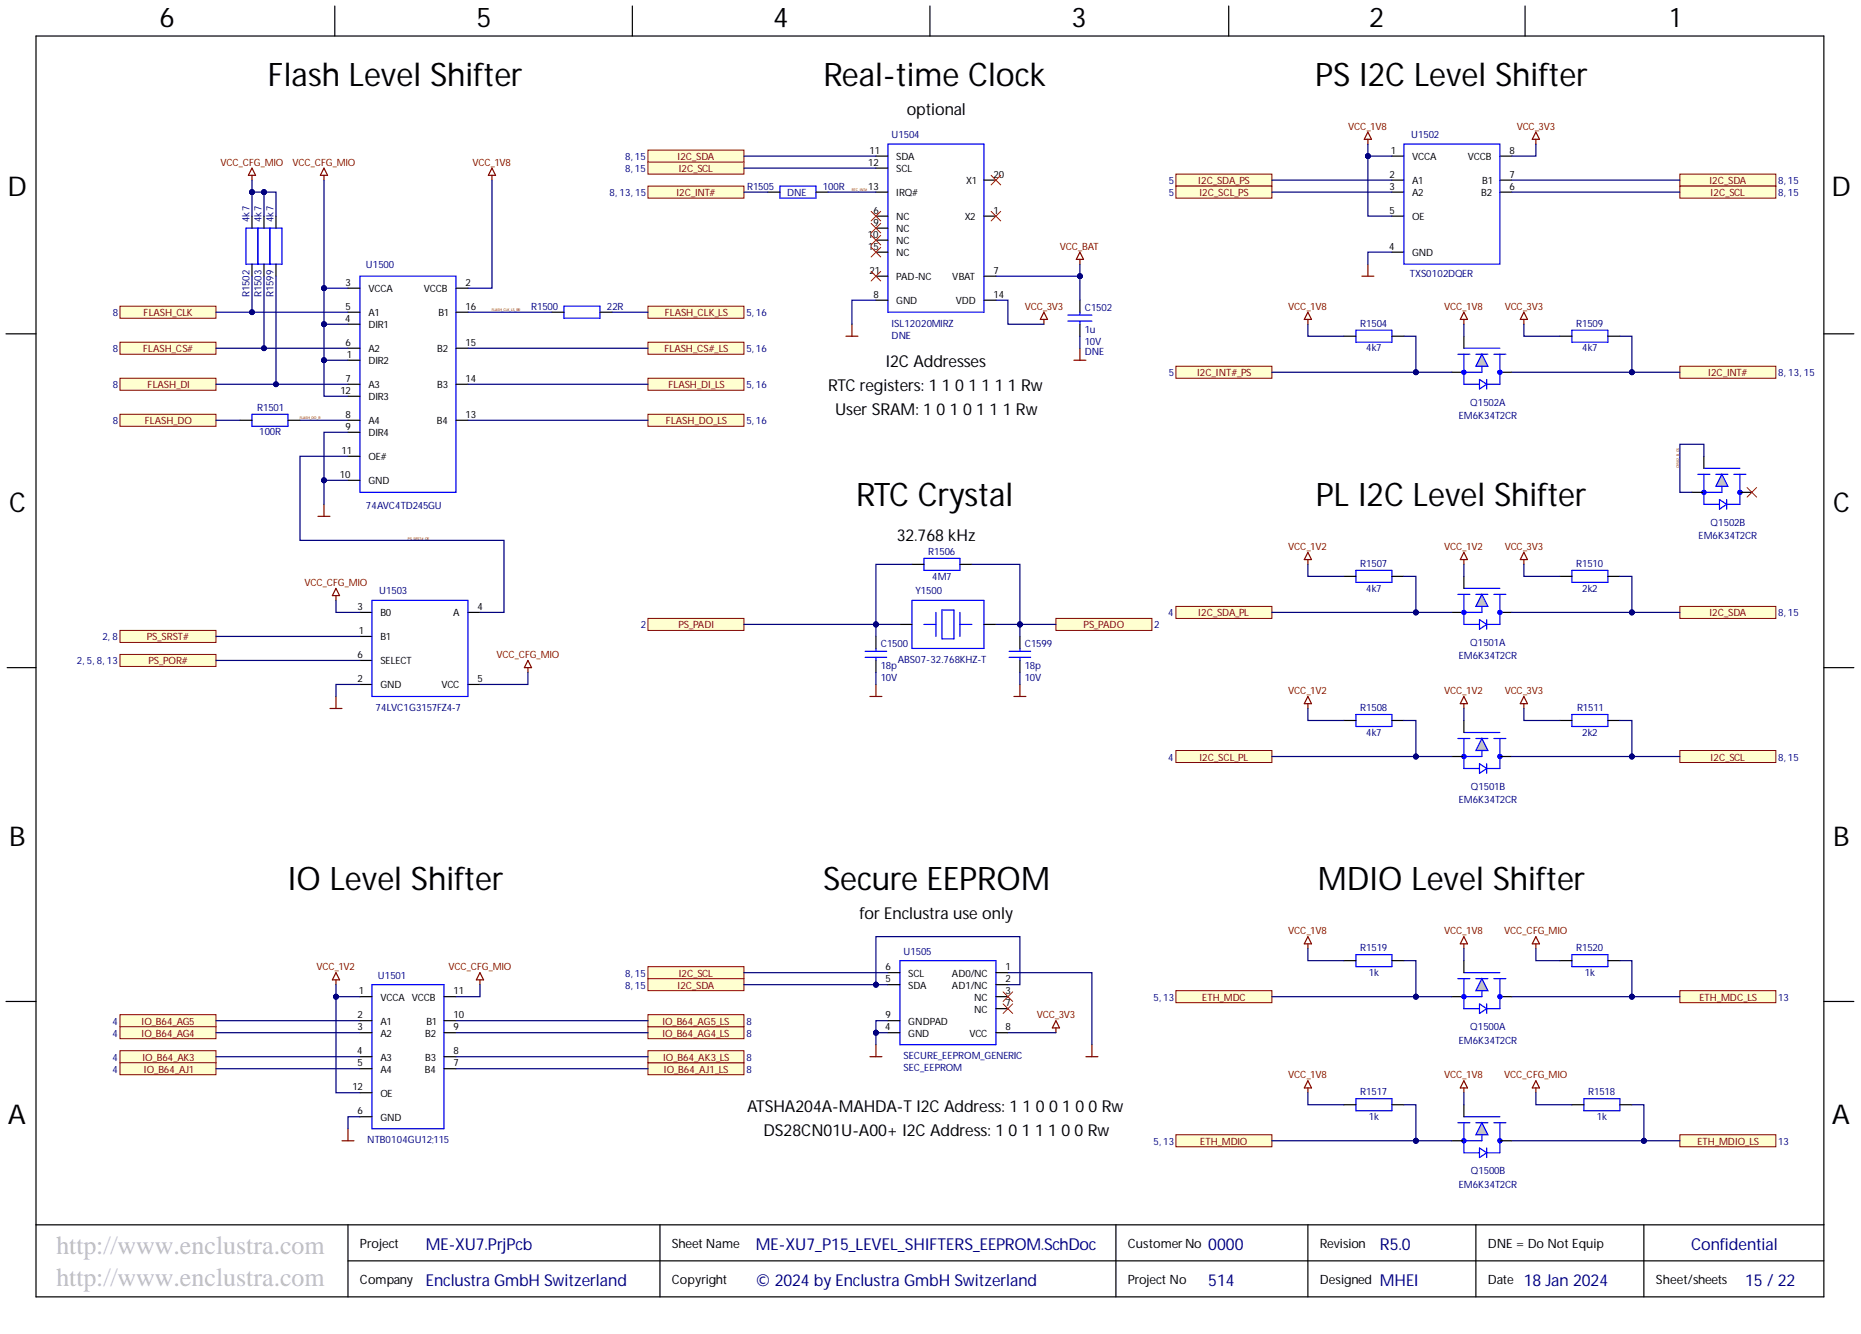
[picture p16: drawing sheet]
<svg xmlns="http://www.w3.org/2000/svg" width="393mm" height="282mm" viewBox="0 0 393 282" stroke-linecap="round" stroke-linejoin="round" font-family="sans-serif">
<defs><g id="words">
<g font-size="6.9">
<text x="56.6" y="18.1">Flash Level Shifter</text>
<text x="174.1" y="18.1">Real-time Clock</text>
<text x="278" y="18.1">PS I2C Level Shifter</text>
<text x="181" y="106.9">RTC Crystal</text>
<text x="278.1" y="106.9">PL I2C Level Shifter</text>
<text x="60.9" y="188.1">IO Level Shifter</text>
<text x="174" y="188.1">Secure EEPROM</text>
<text x="278.6" y="188.1">MDIO Level Shifter</text>
</g>
<g font-size="5.8">
<text x="33.7" y="5.7">6</text>
<text x="100.7" y="5.7">5</text>
<text x="163.4" y="5.7">4</text>
<text x="226.5" y="5.7">3</text>
<text x="289.4" y="5.7">2</text>
<text x="353" y="5.7">1</text>
<text x="1.6" y="41.4">D</text>
<text x="387.1" y="41.4">D</text>
<text x="1.9" y="108.2">C</text>
<text x="387.4" y="108.2">C</text>
<text x="1.9" y="178.7">B</text>
<text x="387.4" y="178.7">B</text>
<text x="1.7" y="237.6">A</text>
<text x="387.2" y="237.6">A</text>
</g>
<g font-size="5.5" fill="#c0c0c0">
<text x="11.9" y="265">http://www.enclustra.com</text>
<text x="11.9" y="271.8">http://www.enclustra.com</text>
</g>
<g font-size="3.5">
<text x="191.6" y="24.3">optional</text>
<text x="187.3" y="77.6">I2C Addresses</text>
<text x="175.1" y="82.6">RTC registers: 1 1 0 1 1 1 1 Rw</text>
<text x="176.5" y="87.7">User SRAM: 1 0 1 0 1 1 1 Rw</text>
<text x="189.5" y="114.3">32.768 kHz</text>
<text x="181.7" y="194.3">for Enclustra use only</text>
<text x="157.9" y="234.9">ATSHA204A-MAHDA-T I2C Address: 1 1 0 0 1 0 0 Rw</text>
<text x="161.4" y="239.9">DS28CN01U-A00+ I2C Address: 1 0 1 1 1 0 0 Rw</text>
</g>
<g font-size="3.5" fill="#000080">
<text x="90" y="264">ME-XU7.PrjPcb</text>
<text x="159.8" y="264">ME-XU7_P15_LEVEL_SHIFTERS_EEPROM.SchDoc</text>
<text x="255.4" y="264">0000</text>
<text x="357.4" y="264">Confidential</text>
<text x="90" y="271.7">Enclustra GmbH Switzerland</text>
<text x="159.8" y="271.7">© 2024 by Enclustra GmbH Switzerland</text>
<text x="255.4" y="271.7">514</text>
<text x="291.7" y="271.7">MHEI</text>
<text x="322.1" y="271.7">18 Jan 2024</text>
<text x="368.8" y="271.7">15 / 22</text>
</g>
<text font-size="3.5" fill="#00007c" x="291.7" y="264">R5.0</text>
<g font-size="2.7">
<text x="76.1" y="263.7">Project</text>
<text x="142" y="263.7">Sheet Name</text>
<text x="238.4" y="263.7">CustomerNo</text>
<text x="279" y="263.7">Revision</text>
<text x="314.5" y="263.7">DNE = Do Not Equip</text>
<text x="76.1" y="271.3">Company</text>
<text x="142" y="271.3">Copyright</text>
<text x="238.4" y="271.3">Project No</text>
<text x="279" y="271.3">Designed</text>
<text x="314.5" y="271.3">Date</text>
<text x="350" y="271.3">Sheet/sheets</text>
</g>
<g font-size="2.1" fill="#000080">
<text x="188.4" y="29.2">U1504</text>
<text x="298.3" y="29.2">U1502</text>
<text x="132.1" y="33.8">8, 15</text>
<text x="128.8" y="41.4">8, 13, 15</text>
<text x="132.1" y="36.4">8, 15</text>
<text x="157.9" y="40.1">R1505</text>
<text x="166.4" y="41.4">DNE</text>
<text x="173.9" y="40.1">100R</text>
<text x="247" y="38.9">5</text>
<text x="247" y="41.4">5</text>
<text x="375.9" y="38.9">8, 15</text>
<text x="375.9" y="41.4">8, 15</text>
<text x="52.8" y="46.9" transform="rotate(-90 52.8 46.9)">4k7</text>
<text x="55.3" y="46.9" transform="rotate(-90 55.3 46.9)">4k7</text>
<text x="57.8" y="46.9" transform="rotate(-90 57.8 46.9)">4k7</text>
<text x="77.4" y="56.6">U1500</text>
<text x="298" y="58.6">TXS0102DQER</text>
<text x="52.8" y="62.8" transform="rotate(-90 52.8 62.8)">R1502</text>
<text x="55.3" y="62.8" transform="rotate(-90 55.3 62.8)">R1503</text>
<text x="57.8" y="62.8" transform="rotate(-90 57.8 62.8)">R1599</text>
<text x="112.3" y="65.5">R1500</text>
<text x="128.2" y="65.5">22R</text>
<text x="229.3" y="65.7">C1502</text>
<text x="23.8" y="66.8">8</text>
<text x="157.7" y="66.8">5, 16</text>
<text x="188.4" y="71.6">DNE</text>
<text x="188.4" y="69">ISL12020MIRZ</text>
<text x="229.3" y="70.3">1u</text>
<text x="287.5" y="69">R1504</text>
<text x="333.2" y="69">R1509</text>
<text x="23.8" y="74.4">8</text>
<text x="157.7" y="74.4">5, 16</text>
<text x="229.3" y="75.1">DNE</text>
<text x="229.3" y="72.8">10V</text>
<text x="288.8" y="74.3">4k7</text>
<text x="334.4" y="74.3">4k7</text>
<text x="23.8" y="82">8</text>
<text x="157.7" y="82">5, 16</text>
<text x="247" y="79.5">5</text>
<text x="375.9" y="79.5">8, 13, 15</text>
<text x="23.8" y="89.6">8</text>
<text x="54.4" y="86.8">R1501</text>
<text x="157.7" y="89.6">5, 16</text>
<text x="308.3" y="88.6">EM6K34T2CR</text>
<text x="310.8" y="85.8">Q1502A</text>
<text x="54.8" y="92">100R</text>
<text x="77.4" y="107.6">74AVC4TD245GU</text>
<text x="359" y="113.9">EM6K34T2CR</text>
<text x="361.6" y="111.1">Q1502B</text>
<text x="196.2" y="117.2">R1506</text>
<text x="287.5" y="119.8">R1507</text>
<text x="333.2" y="119.8">R1510</text>
<text x="80.1" y="125.6">U1503</text>
<text x="193.5" y="125.6">Y1500</text>
<text x="197.1" y="122.5">4M7</text>
<text x="288.8" y="125">4k7</text>
<text x="334.4" y="125">2k2</text>
<text x="246.9" y="130.2">4</text>
<text x="375.9" y="130.2">8, 15</text>
<text x="21.6" y="135.3">2, 8</text>
<text x="135.4" y="132.8">2</text>
<text x="186.2" y="136.8">C1500</text>
<text x="216.6" y="136.8">C1599</text>
<text x="244" y="132.8">2</text>
<text x="310.8" y="136.5">Q1501A</text>
<text x="16.2" y="140.4">2, 5, 8, 13</text>
<text x="186.2" y="143.9">10V</text>
<text x="186.2" y="141.3">18p</text>
<text x="189.8" y="140.1">ABS07-32.768KHZ-T</text>
<text x="216.6" y="143.9">10V</text>
<text x="216.6" y="141.3">18p</text>
<text x="308.3" y="139.3">EM6K34T2CR</text>
<text x="79.4" y="150.2">74LVC1G3157FZ4-7</text>
<text x="287.5" y="150.2">R1508</text>
<text x="288.8" y="155.4">4k7</text>
<text x="333.3" y="150.2">R1511</text>
<text x="334.4" y="155.4">2k2</text>
<text x="246.9" y="160.7">4</text>
<text x="375.9" y="160.7">8, 15</text>
<text x="310.8" y="167">Q1501B</text>
<text x="308.3" y="169.7">EM6K34T2CR</text>
<text x="191" y="201.7">U1505</text>
<text x="287.5" y="201">R1519</text>
<text x="333.2" y="201">R1520</text>
<text x="79.9" y="206.8">U1501</text>
<text x="132.1" y="206.4">8, 15</text>
<text x="132.1" y="208.9">8, 15</text>
<text x="289.3" y="206.2">1k</text>
<text x="334.9" y="206.2">1k</text>
<text x="243.8" y="211.4">5, 13</text>
<text x="375.9" y="211.4">13</text>
<text x="23.8" y="216.5">4</text>
<text x="23.8" y="219.1">4</text>
<text x="157.7" y="219.1">8</text>
<text x="157.7" y="216.5">8</text>
<text x="308.3" y="220.5">EM6K34T2CR</text>
<text x="310.8" y="217.7">Q1500A</text>
<text x="23.8" y="224.1">4</text>
<text x="23.8" y="226.7">4</text>
<text x="157.7" y="226.7">8</text>
<text x="157.7" y="224.1">8</text>
<text x="191" y="226.3">SEC_EEPROM</text>
<text x="191" y="223.8">SECURE_EEPROM_GENERIC</text>
<text x="287.5" y="231.4">R1517</text>
<text x="335.7" y="231.4">R1518</text>
<text x="289.3" y="236.6">1k</text>
<text x="337.5" y="236.6">1k</text>
<text x="77.6" y="241.5">NTB0104GU12;115</text>
<text x="243.8" y="241.9">5, 13</text>
<text x="375.9" y="241.9">13</text>
<text x="308.3" y="250.9">EM6K34T2CR</text>
<text x="310.8" y="248.1">Q1500B</text>
</g>
<g font-size="2.1" fill="#800000">
<text x="285" y="27.4">VCC_1V8</text>
<text x="320.6" y="27.4">VCC_3V3</text>
<text x="46.6" y="35">VCC_CFG_MIO</text>
<text x="61.8" y="35">VCC_CFG_MIO</text>
<text x="99.8" y="35">VCC_1V8</text>
<text x="143.2" y="33.8">I2C_SDA</text>
<text x="143" y="41.4">I2C_INT#</text>
<text x="143.5" y="36.4">I2C_SCL</text>
<text x="253.3" y="38.9">I2C_SDA_PS</text>
<text x="253.5" y="41.4">I2C_SCL_PS</text>
<text x="361.3" y="38.9">I2C_SDA</text>
<text x="361.6" y="41.4">I2C_SCL</text>
<text x="224" y="52.8">VCC_BAT</text>
<text x="216.6" y="65.5">VCC_3V3</text>
<text x="272.3" y="65.5">VCC_1V8</text>
<text x="305.3" y="65.5">VCC_1V8</text>
<text x="318" y="65.5">VCC_3V3</text>
<text x="30.3" y="66.8">FLASH_CLK</text>
<text x="140.5" y="66.8">FLASH_CLK_LS</text>
<text x="30.3" y="74.4">FLASH_CS#</text>
<text x="140.4" y="74.4">FLASH_CS#_LS</text>
<text x="31.2" y="82">FLASH_DI</text>
<text x="141.3" y="82">FLASH_DI_LS</text>
<text x="253" y="79.5">I2C_INT#_PS</text>
<text x="361.1" y="79.5">I2C_INT#</text>
<text x="30.6" y="89.6">FLASH_DO</text>
<text x="140.8" y="89.6">FLASH_DO_LS</text>
<text x="272.3" y="116.2">VCC_1V2</text>
<text x="305.3" y="116.2">VCC_1V2</text>
<text x="318" y="116.2">VCC_3V3</text>
<text x="64.3" y="123.8">VCC_CFG_MIO</text>
<text x="253.3" y="130.2">I2C_SDA_PL</text>
<text x="361.3" y="130.2">I2C_SDA</text>
<text x="31" y="135.3">PS_SRST#</text>
<text x="143.4" y="132.8">PS_PADI</text>
<text x="229" y="132.8">PS_PADO</text>
<text x="31.4" y="140.4">PS_POR#</text>
<text x="104.9" y="139">VCC_CFG_MIO</text>
<text x="272.3" y="146.7">VCC_1V2</text>
<text x="305.3" y="146.7">VCC_1V2</text>
<text x="318" y="146.7">VCC_3V3</text>
<text x="253.5" y="160.7">I2C_SCL_PL</text>
<text x="361.6" y="160.7">I2C_SCL</text>
<text x="272.3" y="197.4">VCC_1V8</text>
<text x="305.3" y="197.4">VCC_1V8</text>
<text x="317.9" y="197.4">VCC_CFG_MIO</text>
<text x="66.9" y="205">VCC_1V2</text>
<text x="94.8" y="205">VCC_CFG_MIO</text>
<text x="143.2" y="208.9">I2C_SDA</text>
<text x="143.5" y="206.4">I2C_SCL</text>
<text x="219.1" y="215.2">VCC_3V3</text>
<text x="254.1" y="211.4">ETH_MDC</text>
<text x="359.2" y="211.4">ETH_MDC_LS</text>
<text x="29.9" y="216.5">IO_B64_AG5</text>
<text x="29.9" y="219.1">IO_B64_AG4</text>
<text x="140" y="219.1">IO_B64_AG4_LS</text>
<text x="140" y="216.5">IO_B64_AG5_LS</text>
<text x="30.1" y="224.1">IO_B64_AK3</text>
<text x="30.4" y="226.7">IO_B64_AJ1</text>
<text x="140.2" y="224.1">IO_B64_AK3_LS</text>
<text x="140.3" y="226.7">IO_B64_AJ1_LS</text>
<text x="272.3" y="227.8">VCC_1V8</text>
<text x="305.3" y="227.8">VCC_1V8</text>
<text x="317.9" y="227.8">VCC_CFG_MIO</text>
<text x="253.7" y="241.9">ETH_MDIO</text>
<text x="358.8" y="241.9">ETH_MDIO_LS</text>
</g>
<g font-size="2.1">
<text x="183.5" y="35">12</text>
<text x="183.8" y="32.5">11</text>
<text x="189.5" y="33.8">SDA</text>
<text x="293.9" y="32.5">1</text>
<text x="298.5" y="33.8">VCCA</text>
<text x="310.3" y="33.8">VCCB</text>
<text x="319" y="32.5">8</text>
<text x="183.5" y="40.1">13</text>
<text x="189.5" y="36.4">SCL</text>
<text x="189.5" y="41.4">IRQ#</text>
<text x="204.2" y="38.9">X1</text>
<text x="210" y="37.6">20</text>
<text x="293.7" y="37.6">2</text>
<text x="293.7" y="40.1">3</text>
<text x="298.5" y="38.9">A1</text>
<text x="298.5" y="41.4">A2</text>
<text x="313" y="41.4">B2</text>
<text x="313.3" y="38.9">B1</text>
<text x="319" y="37.6">7</text>
<text x="319" y="40.1">6</text>
<text x="184.6" y="45.2">6</text>
<text x="184.6" y="47.7">9</text>
<text x="189.5" y="46.5">NC</text>
<text x="203.9" y="46.5">X2</text>
<text x="210" y="45.2">1</text>
<text x="293.7" y="45.2">5</text>
<text x="298.5" y="46.5">OE</text>
<text x="183.4" y="50.2">10</text>
<text x="183.5" y="52.8">15</text>
<text x="189.5" y="49.1">NC</text>
<text x="189.5" y="51.6">NC</text>
<text x="293.6" y="52.8">4</text>
<text x="183.8" y="57.8">21</text>
<text x="189.5" y="54.1">NC</text>
<text x="189.5" y="59.2">PAD-NC</text>
<text x="201.3" y="59.2">VBAT</text>
<text x="210" y="57.8">7</text>
<text x="298.5" y="54.1">GND</text>
<text x="73" y="60.4">3</text>
<text x="73" y="65.5">5</text>
<text x="77.9" y="61.7">VCCA</text>
<text x="89.6" y="61.7">VCCB</text>
<text x="98.4" y="65.5">16</text>
<text x="98.4" y="60.4">2</text>
<text x="184.6" y="62.9">8</text>
<text x="189.5" y="64.3">GND</text>
<text x="202" y="64.3">VDD</text>
<text x="210" y="62.9">14</text>
<text x="73" y="68">4</text>
<text x="77.9" y="69.4">DIR1</text>
<text x="77.9" y="66.8">A1</text>
<text x="92.7" y="66.8">B1</text>
<text x="73" y="73.1">6</text>
<text x="73.3" y="75.6">1</text>
<text x="77.9" y="77">DIR2</text>
<text x="77.9" y="74.4">A2</text>
<text x="92.4" y="74.4">B2</text>
<text x="98.4" y="73.1">15</text>
<text x="71.9" y="83.2">12</text>
<text x="73" y="80.7">7</text>
<text x="77.9" y="82">A3</text>
<text x="92.4" y="82">B3</text>
<text x="98.4" y="80.7">14</text>
<text x="73" y="88.3">8</text>
<text x="77.9" y="84.6">DIR3</text>
<text x="77.9" y="89.6">A4</text>
<text x="92.3" y="89.6">B4</text>
<text x="98.4" y="88.3">13</text>
<text x="72.2" y="95.9">11</text>
<text x="73" y="90.8">9</text>
<text x="77.9" y="92.2">DIR4</text>
<text x="71.9" y="101">10</text>
<text x="77.9" y="97.3">OE#</text>
<text x="77.9" y="102.3">GND</text>
<text x="75.6" y="128.9">3</text>
<text x="80.4" y="130.2">B0</text>
<text x="95.8" y="130.2">A</text>
<text x="100.9" y="128.9">4</text>
<text x="75.8" y="134">1</text>
<text x="80.4" y="135.3">B1</text>
<text x="75.6" y="139">6</text>
<text x="80.4" y="140.4">SELECT</text>
<text x="75.6" y="144.1">2</text>
<text x="80.4" y="145.5">GND</text>
<text x="93.3" y="145.5">VCC</text>
<text x="100.9" y="144.1">5</text>
<text x="187.2" y="205">6</text>
<text x="187.2" y="207.5">5</text>
<text x="192" y="206.4">SCL</text>
<text x="192" y="208.9">SDA</text>
<text x="201.2" y="206.4">AD0/NC</text>
<text x="201.2" y="208.9">AD1/NC</text>
<text x="212.5" y="205">1</text>
<text x="212.5" y="207.5">2</text>
<text x="75.6" y="215.2">2</text>
<text x="75.8" y="210.1">1</text>
<text x="80.4" y="211.4">VCCA</text>
<text x="87.1" y="211.4">VCCB</text>
<text x="95.9" y="215.2">10</text>
<text x="95.9" y="210.1">11</text>
<text x="187.2" y="215.2">9</text>
<text x="205.9" y="211.4">NC</text>
<text x="205.9" y="214">NC</text>
<text x="212.5" y="210.1">3</text>
<text x="212.5" y="212.6">7</text>
<text x="75.6" y="217.7">3</text>
<text x="80.4" y="216.5">A1</text>
<text x="80.4" y="219.1">A2</text>
<text x="89.9" y="219.1">B2</text>
<text x="90.1" y="216.5">B1</text>
<text x="95.9" y="217.7">9</text>
<text x="187.1" y="217.7">4</text>
<text x="192" y="219.1">GND</text>
<text x="192" y="216.5">GNDPAD</text>
<text x="204.9" y="219.1">VCC</text>
<text x="212.5" y="217.7">8</text>
<text x="75.5" y="222.8">4</text>
<text x="75.6" y="225.3">5</text>
<text x="80.4" y="224.1">A3</text>
<text x="80.4" y="226.7">A4</text>
<text x="89.8" y="226.7">B4</text>
<text x="89.9" y="224.1">B3</text>
<text x="95.9" y="222.8">8</text>
<text x="95.9" y="225.3">7</text>
<text x="74.5" y="230.4">12</text>
<text x="80.4" y="231.7">OE</text>
<text x="75.6" y="235.5">6</text>
<text x="80.4" y="236.8">GND</text>
</g>
<g font-size=".8" fill="#800000">
<text x="180.1" y="40.4">RTC_INT#</text>
<text x="104" y="65.8">FLASH_CLK_LS_RR</text>
<text x="63.4" y="88.6">FLASH_DO_R</text>
<text x="354.9" y="99" transform="rotate(-90 354.9 99)">Q1502_B_GS</text>
<text x="86.2" y="114">PS_SRST#_OE</text>
</g>
</g></defs>
<g fill="none" stroke="#000" stroke-width=".25">
<path d="M7.6 7.6h377.9v266.4h-377.9zM70.8 1.3v6.3M133.7 1.3v6.3M196.6 1.3v6.3M259.7 1.3v6.3M322.3 1.3v6.3M185.1 33h2.6M185.1 35.5h2.6M208 38.1h2.5M53.3 45.7v2.5M53.3 55.8v2.6M55.8 45.7v2.5"/>
<path d="M55.8 55.8v2.6M58.3 45.7v2.5M58.3 55.8v2.6M162.3 40.6h2.6M172.5 40.6h2.5M185.1 40.6h2.6M185.1 45.7h2.6M185.1 48.2h2.6M185.1 50.7h2.6M185.1 53.3h2.6M185.1 58.4h2.6M208 45.7h2.5"/>
<path d="M208 58.4h2.5M1.3 70.5h6.3M73.5 66h2.6M73.5 68.5h2.6M73.5 76.1h2.6M73.5 73.6h2.6M73.5 60.9h2.6M96.4 66h2.5M96.4 73.6h2.5M96.4 60.9h2.5M116.7 66h2.5M126.8 66h2.5"/>
<path d="M185.1 63.4h2.6M208 63.4h2.5M228.3 63.4v2.6M228.3 68.5v2.5M385.5 70.5h6.3M50.7 88.8h2.6M60.9 88.8h2.5M73.5 88.8h2.6M73.5 96.4h2.6M73.5 83.7h2.6M73.5 81.2h2.6M73.5 91.3h2.6"/>
<path d="M96.4 88.8h2.5M96.4 81.2h2.5M73.5 101.5h2.6M192.7 119.3h2.6M202.9 119.3h2.5M185.1 134.5v2.5M185.1 139.5v2.6M190.2 131.9h2.5M208 131.9h2.5M215.6 134.5v2.5M215.6 139.5v2.6M284 121.8h2.6"/>
<path d="M294.2 121.8h2.5M1.5 141.1h6.1M284 152.2h2.6M294.2 152.2h2.5M385.5 141.1h6.3M1.3 211.6h6.3M76.1 215.7h2.5M76.1 218.2h2.5M76.1 210.6h2.5M93.8 215.7h2.6M93.8 218.2h2.6M93.8 210.6h2.6"/>
<path d="M187.7 215.7h2.5M187.7 218.2h2.5M187.7 205.5h2.5M187.7 208.1h2.5M210.5 218.2h2.5M210.5 210.6h2.5M210.5 205.5h2.5M210.5 208.1h2.5M210.5 213.1h2.5M284 203h2.6M294.2 203h2.5M306.9 210.6h2.5"/>
<path d="M317 210.6h2.6M329.7 203h2.5M339.8 203h2.6M385.5 211.6h6.3M76.1 223.3h2.5M76.1 225.8h2.5M76.1 230.9h2.5M76.1 236h2.5M93.8 223.3h2.6M93.8 225.8h2.6M284 233.4h2.6M294.2 233.4h2.5"/>
<path d="M332.2 233.4h2.6M342.4 233.4h2.5M7.6 258.8h377.9M73.5 258.8v15.2M139.5 258.8v15.2M235.9 258.8v15.2M276.4 258.8v15.2M311.9 258.8v15.2M347.5 258.8v15.2M73.5 266.4h312"/>
</g>
<g fill="none" stroke="#00f" stroke-width=".25">
<path d="M164.9 39.3h7.6v2.6h-7.6zM187.7 30.4h20.3v35.6h-20.3zM52 48.2h7.6v7.6h-7.6zM54.5 48.2v7.6M57.1 48.2v7.6M76.1 58.4h20.3v45.6h-20.3zM119.2 64.7h7.6v2.5h-7.6zM225.7 66.6h5.1M225.7 67.9h5.1M228.3 66v.6M228.3 67.9v.6M53.3 87.5h7.6v2.6h-7.6z"/>
<path d="M195.3 118h7.6v2.5h-7.6zM182.9 137.6h4.5M182.9 138.9h4.5M185.1 137v.6M185.1 138.9v.6M192.7 126.9h15.3v10.1h-15.3zM195.3 131.9h2.5M197.8 129.4v5.1M199.1 128.9h2.5v6.1h-2.5zM202.9 129.4v5.1M202.9 131.9h2.5M213.3 137.6h4.6"/>
<path d="M213.3 138.9h4.6M215.6 137v.6M215.6 138.9v.6M286.6 120.5h7.6v2.6h-7.6zM286.6 151h7.6v2.5h-7.6zM78.6 208.1h15.2v30.4h-15.2zM190.2 203h20.3v17.7h-20.3zM286.6 201.7h7.6v2.5h-7.6zM308.1 206.8h2.6M311.9 206.8h2.6M315.8 206.8h2.5M332.2 201.7h7.6v2.5h-7.6z"/>
<path d="M286.6 232.2h7.6v2.5h-7.6zM334.8 232.2h7.6v2.5h-7.6z"/>
</g>
<path d="M313.2 206.8l1.3 2.5h-2.6z" fill="#c0c0c0"/>
<path d="M309.4 205.5h7.6M309.4 206.8v6.3h3.3M312.7 212.1l1.5 1-1.5 1zM313.2 206.8l1.3 2.5h-2.6zM313.2 209.3v1.3h-3.8M314.2 212.1v2M317 206.8v6.3h-2.8M308.1 237.2h2.6M311.9 237.2h2.6M315.8 237.2h2.5" fill="none" stroke="#00f" stroke-width=".25"/>
<g fill="none" stroke="#00f" stroke-width=".76">
<circle cx="309.4" cy="210.6" r=".15"/>
<circle cx="317" cy="210.6" r=".15"/>
</g>
<path d="M309.4 203v2.5" fill="none" stroke="#000" stroke-width=".25"/>
<path d="M313.2 237.2l1.3 2.6h-2.6z" fill="#c0c0c0"/>
<path d="M296.7 30.4h20.3v25.4h-20.3zM308.1 74.8h2.6M311.9 74.8h2.6M315.8 74.8h2.5M78.6 126.9h20.3v20.3h-20.3zM309.4 236h7.6M309.4 237.2v6.4h3.3M313.2 237.2l1.3 2.6h-2.6zM313.2 239.8v1.2h-3.8M317 237.2v6.4h-2.8M312.7 242.6l1.5 1-1.5 1zM314.2 242.6v2" fill="none" stroke="#00f" stroke-width=".25"/>
<g fill="none" stroke="#00f" stroke-width=".76">
<circle cx="309.4" cy="241" r=".15"/>
<circle cx="317" cy="241" r=".15"/>
</g>
<g fill="none" stroke="#000" stroke-width=".25">
<path d="M294.2 38.1h2.5M294.2 33h2.5M317 38.1h2.6M317 33h2.6M294.2 40.6h2.5M294.2 45.7h2.5M294.2 53.3h2.5M317 40.6h2.6M306.9 78.7h2.5M317 78.7h2.6M76.1 134.5h2.5M76.1 129.4h2.5"/>
<path d="M76.1 139.5h2.5M98.9 129.4h2.5M76.1 144.6h2.5M98.9 144.6h2.5M309.4 233.4v2.6M306.9 241h2.5M317 241h2.6"/>
</g>
<path d="M313.2 74.8l1.3 2.6h-2.6z" fill="#c0c0c0"/>
<path d="M309.4 73.6h7.6M309.4 74.8v6.4h3.3M313.2 74.8l1.3 2.6h-2.6zM313.2 77.4v1.3h-3.8M317 74.8v6.4h-2.8M312.7 80.2l1.5 1-1.5 1zM314.2 80.2v2M308.1 125.6h2.6M311.9 125.6h2.6M315.8 125.6h2.5" fill="none" stroke="#00f" stroke-width=".25"/>
<g fill="none" stroke="#00f" stroke-width=".76">
<circle cx="309.4" cy="78.7" r=".15"/>
<circle cx="317" cy="78.7" r=".15"/>
</g>
<path d="M309.4 71v2.6M306.9 129.4h2.5M317 129.4h2.6" fill="none" stroke="#000" stroke-width=".25"/>
<path d="M313.2 125.6l1.3 2.5h-2.6z" fill="#c0c0c0"/>
<path d="M309.4 124.3h7.6M309.4 125.6v6.3h3.3M312.7 130.9l1.5 1-1.5 1.1zM313.2 125.6l1.3 2.5h-2.6zM313.2 128.1v1.3h-3.8M314.2 130.9v2.1M317 125.6v6.3h-2.8M308.1 156h2.6M311.9 156h2.6M315.8 156h2.5" fill="none" stroke="#00f" stroke-width=".25"/>
<g fill="none" stroke="#00f" stroke-width=".76">
<circle cx="309.4" cy="129.4" r=".15"/>
<circle cx="317" cy="129.4" r=".15"/>
</g>
<path d="M309.4 121.8v2.5" fill="none" stroke="#000" stroke-width=".25"/>
<path d="M313.2 156l1.3 2.6h-2.6z" fill="#c0c0c0"/>
<g fill="none" stroke="#00f" stroke-width=".25">
<path d="M286.6 69.8h7.6v2.5h-7.6zM332.2 69.8h7.6v2.5h-7.6zM358.9 100.2h2.5M362.7 100.2h2.5M366.5 100.2h2.5M332.2 120.5h7.6v2.6h-7.6zM309.4 154.8h7.6M309.4 156v6.4h3.3M313.2 156l1.3 2.6h-2.6zM313.2 158.6v1.2h-3.8M317 156v6.4h-2.8M332.2 151h7.6v2.5h-7.6z"/>
<path d="M312.7 161.4l1.5 1-1.5 1zM314.2 161.4v2"/>
</g>
<g fill="none" stroke="#00f" stroke-width=".76">
<circle cx="309.4" cy="159.9" r=".15"/>
<circle cx="317" cy="159.9" r=".15"/>
</g>
<path d="M284 71h2.6M294.2 71h2.5M329.7 71h2.5M339.8 71h2.6M329.7 121.8h2.5M339.8 121.8h2.6M306.9 159.8h2.5M309.4 152.2v2.6M317 159.8h2.6M329.7 152.2h2.5M339.8 152.2h2.6" fill="none" stroke="#000" stroke-width=".25"/>
<path d="M363.9 100.2l1.3 2.6h-2.5z" fill="#c0c0c0"/>
<path d="M360.1 99h7.6M360.1 100.2v6.4h3.3M363.4 105.5l1.6 1.1-1.6 1zM363.9 100.2l1.3 2.6h-2.5zM363.9 102.8v1.2h-3.8M365 105.5v2.1M367.7 100.2v6.4h-2.7" fill="none" stroke="#00f" stroke-width=".25"/>
<path d="M360 103.9h.3v.2h-.3zM367.6 103.9h.3v.2h-.3z" fill="none" stroke="#00f" stroke-width=".76"/>
<path d="M360.1 96.4v2.6M357.6 104h2.5M367.7 104h2.6" fill="none" stroke="#000" stroke-width=".25"/>
<path d="M220.6 66l.8 1.5h-1.5zM220.6 67.5v1" fill="none" stroke="#800000" stroke-width=".25"/>
<path d="M137 34.3h20.2v2.5h-20.2z" fill-rule="evenodd" fill="#ffffd0"/>
<path d="M137 34.3h20.2v2.5h-20.2z" fill="none" stroke="#800000" stroke-width=".21"/>
<path d="M137 31.7h20.2v2.6h-20.2z" fill-rule="evenodd" fill="#ffffd0"/>
<path d="M137 31.7h20.2v2.6h-20.2z" fill="none" stroke="#800000" stroke-width=".21"/>
<path d="M228.3 54.8v1M228.3 53.3l.7 1.5h-1.5zM178.8 71h2.5M180.1 68.5v2.5M227 76.1h2.5M228.3 73.6v2.5" fill="none" stroke="#800000" stroke-width=".25"/>
<path d="M137 39.3h20.2v2.6h-20.2z" fill-rule="evenodd" fill="#ffffd0"/>
<path d="M137 39.3h20.2v2.6h-20.2z" fill="none" stroke="#800000" stroke-width=".21"/>
<path d="M71 205.5l.8 1.5h-1.5zM71 207v1.1M101.4 205.5l.8 1.5h-1.5zM101.4 207v1.1" fill="none" stroke="#800000" stroke-width=".25"/>
<path d="M137 216.9h20.2v2.6h-20.2z" fill-rule="evenodd" fill="#ffffd0"/>
<path d="M137 216.9h20.2v2.6h-20.2z" fill="none" stroke="#800000" stroke-width=".21"/>
<path d="M137 214.4h20.2v2.5h-20.2z" fill-rule="evenodd" fill="#ffffd0"/>
<path d="M137 214.4h20.2v2.5h-20.2z" fill="none" stroke="#800000" stroke-width=".21"/>
<path d="M25.4 214.4h20.3v2.5h-20.3z" fill-rule="evenodd" fill="#ffffd0"/>
<path d="M25.4 214.4h20.3v2.5h-20.3z" fill="none" stroke="#800000" stroke-width=".21"/>
<path d="M25.4 216.9h20.3v2.6h-20.3z" fill-rule="evenodd" fill="#ffffd0"/>
<path d="M25.4 216.9h20.3v2.6h-20.3z" fill="none" stroke="#800000" stroke-width=".21"/>
<path d="M137 224.5h20.2v2.6h-20.2z" fill-rule="evenodd" fill="#ffffd0"/>
<path d="M137 224.5h20.2v2.6h-20.2z" fill="none" stroke="#800000" stroke-width=".21"/>
<path d="M137 222h20.2v2.5h-20.2z" fill-rule="evenodd" fill="#ffffd0"/>
<path d="M137 222h20.2v2.5h-20.2z" fill="none" stroke="#800000" stroke-width=".21"/>
<path d="M25.4 222h20.3v2.5h-20.3z" fill-rule="evenodd" fill="#ffffd0"/>
<path d="M25.4 222h20.3v2.5h-20.3z" fill="none" stroke="#800000" stroke-width=".21"/>
<path d="M25.4 224.5h20.3v2.6h-20.3z" fill-rule="evenodd" fill="#ffffd0"/>
<path d="M25.4 224.5h20.3v2.6h-20.3z" fill="none" stroke="#800000" stroke-width=".21"/>
<path d="M53.3 35.5l.7 1.5h-1.5zM53.3 37v1.1M73.5 238.5v2.5M72.3 241h2.5" fill="none" stroke="#800000" stroke-width=".25"/>
<path d="M137 130.7h20.2v2.5h-20.2z" fill-rule="evenodd" fill="#ffffd0"/>
<path d="M137 130.7h20.2v2.5h-20.2z" fill="none" stroke="#800000" stroke-width=".21"/>
<path d="M223.2 130.7h20.3v2.5h-20.3z" fill-rule="evenodd" fill="#ffffd0"/>
<path d="M223.2 130.7h20.3v2.5h-20.3z" fill="none" stroke="#800000" stroke-width=".21"/>
<path d="M183.9 147.2h2.5M185.1 144.6v2.6M214.3 147.2h2.5M215.6 144.6v2.6" fill="none" stroke="#800000" stroke-width=".25"/>
<path d="M137 204.2h20.2v2.6h-20.2z" fill-rule="evenodd" fill="#ffffd0"/>
<path d="M137 204.2h20.2v2.6h-20.2z" fill="none" stroke="#800000" stroke-width=".21"/>
<path d="M137 206.8h20.2v2.5h-20.2z" fill-rule="evenodd" fill="#ffffd0"/>
<path d="M137 206.8h20.2v2.5h-20.2z" fill="none" stroke="#800000" stroke-width=".21"/>
<g fill="none" stroke="#800000" stroke-width=".25">
<path d="M68.5 35.5l.7 1.5h-1.5zM68.5 37v1.1M104 35.5l.7 1.5h-1.5zM104 37v1.1M67.2 109.1h2.5M68.5 106.6v2.5M276.4 116.7l.8 1.5h-1.5zM276.4 118.2v1.1M223.2 215.7l.7 1.5h-1.5zM223.2 217.2v1M183.9 223.3h2.5M185.1 220.7v2.6"/>
<path d="M229.5 223.3h2.6M230.8 220.7v2.6"/>
</g>
<path d="M355.1 239.8h20.3v2.5h-20.3z" fill-rule="evenodd" fill="#ffffd0"/>
<path d="M355.1 239.8h20.3v2.5h-20.3z" fill="none" stroke="#800000" stroke-width=".21"/>
<path d="M355.1 209.3h20.3v2.6h-20.3z" fill-rule="evenodd" fill="#ffffd0"/>
<path d="M355.1 209.3h20.3v2.6h-20.3z" fill="none" stroke="#800000" stroke-width=".21"/>
<path d="M248.5 209.3h20.3v2.6h-20.3z" fill-rule="evenodd" fill="#ffffd0"/>
<path d="M248.5 209.3h20.3v2.6h-20.3z" fill="none" stroke="#800000" stroke-width=".21"/>
<path d="M248.5 239.8h20.3v2.5h-20.3z" fill-rule="evenodd" fill="#ffffd0"/>
<path d="M248.5 239.8h20.3v2.5h-20.3z" fill="none" stroke="#800000" stroke-width=".21"/>
<path d="M276.4 197.9l.8 1.5h-1.5zM276.4 199.4v1M309.4 197.9l.8 1.5h-1.6zM309.4 199.4v1M324.6 197.9l.8 1.5h-1.5zM324.6 199.4v1M276.4 228.4l.8 1.5h-1.5zM276.4 229.9v1M309.4 229.9v1M309.4 228.4l.8 1.5h-1.6zM324.6 228.4l.8 1.5h-1.5zM324.6 229.9v1" fill="none" stroke="#800000" stroke-width=".25"/>
<path d="M137 87.5h20.2v2.6h-20.2z" fill-rule="evenodd" fill="#ffffd0"/>
<path d="M137 87.5h20.2v2.6h-20.2z" fill="none" stroke="#800000" stroke-width=".21"/>
<path d="M137 79.9h20.2v2.6h-20.2z" fill-rule="evenodd" fill="#ffffd0"/>
<path d="M137 79.9h20.2v2.6h-20.2z" fill="none" stroke="#800000" stroke-width=".21"/>
<path d="M137 72.3h20.2v2.5h-20.2z" fill-rule="evenodd" fill="#ffffd0"/>
<path d="M137 72.3h20.2v2.5h-20.2z" fill="none" stroke="#800000" stroke-width=".21"/>
<path d="M25.4 79.9h20.3v2.6h-20.3z" fill-rule="evenodd" fill="#ffffd0"/>
<path d="M25.4 79.9h20.3v2.6h-20.3z" fill="none" stroke="#800000" stroke-width=".21"/>
<path d="M25.4 72.3h20.3v2.5h-20.3z" fill-rule="evenodd" fill="#ffffd0"/>
<path d="M25.4 72.3h20.3v2.5h-20.3z" fill="none" stroke="#800000" stroke-width=".21"/>
<path d="M25.4 64.7h20.3v2.5h-20.3z" fill-rule="evenodd" fill="#ffffd0"/>
<path d="M25.4 64.7h20.3v2.5h-20.3z" fill="none" stroke="#800000" stroke-width=".21"/>
<path d="M25.4 87.5h20.3v2.6h-20.3z" fill-rule="evenodd" fill="#ffffd0"/>
<path d="M25.4 87.5h20.3v2.6h-20.3z" fill="none" stroke="#800000" stroke-width=".21"/>
<path d="M137 64.7h20.2v2.5h-20.2z" fill-rule="evenodd" fill="#ffffd0"/>
<path d="M137 64.7h20.2v2.5h-20.2z" fill="none" stroke="#800000" stroke-width=".21"/>
<path d="M25.4 133.2h20.3v2.5h-20.3z" fill-rule="evenodd" fill="#ffffd0"/>
<path d="M25.4 133.2h20.3v2.5h-20.3z" fill="none" stroke="#800000" stroke-width=".21"/>
<path d="M25.4 138.3h20.3v2.5h-20.3z" fill-rule="evenodd" fill="#ffffd0"/>
<path d="M25.4 138.3h20.3v2.5h-20.3z" fill="none" stroke="#800000" stroke-width=".21"/>
<path d="M289.1 27.9l.8 1.5h-1.5zM289.1 29.4v1M324.6 27.9l.8 1.5h-1.5zM324.6 29.4v1M71 124.3l.8 1.5h-1.5zM71 125.8v1.1M111.6 139.5l.8 1.6h-1.6zM69.7 149.7h2.6M71 147.2v2.5M111.6 141.1v1" fill="none" stroke="#800000" stroke-width=".25"/>
<path d="M248.5 36.8h20.3v2.5h-20.3z" fill-rule="evenodd" fill="#ffffd0"/>
<path d="M248.5 36.8h20.3v2.5h-20.3z" fill="none" stroke="#800000" stroke-width=".21"/>
<path d="M248.5 39.3h20.3v2.6h-20.3z" fill-rule="evenodd" fill="#ffffd0"/>
<path d="M248.5 39.3h20.3v2.6h-20.3z" fill="none" stroke="#800000" stroke-width=".21"/>
<path d="M355.1 36.8h20.3v2.5h-20.3z" fill-rule="evenodd" fill="#ffffd0"/>
<path d="M355.1 36.8h20.3v2.5h-20.3z" fill="none" stroke="#800000" stroke-width=".21"/>
<path d="M355.1 39.3h20.3v2.6h-20.3z" fill-rule="evenodd" fill="#ffffd0"/>
<path d="M355.1 39.3h20.3v2.6h-20.3z" fill="none" stroke="#800000" stroke-width=".21"/>
<path d="M287.9 58.4h2.5M289.1 55.8v2.6" fill="none" stroke="#800000" stroke-width=".25"/>
<path d="M355.1 77.4h20.3v2.5h-20.3z" fill-rule="evenodd" fill="#ffffd0"/>
<path d="M355.1 77.4h20.3v2.5h-20.3z" fill="none" stroke="#800000" stroke-width=".21"/>
<path d="M248.5 77.4h20.3v2.5h-20.3z" fill-rule="evenodd" fill="#ffffd0"/>
<path d="M248.5 77.4h20.3v2.5h-20.3z" fill="none" stroke="#800000" stroke-width=".21"/>
<path d="M248.5 158.6h20.3v2.5h-20.3z" fill-rule="evenodd" fill="#ffffd0"/>
<path d="M248.5 158.6h20.3v2.5h-20.3z" fill="none" stroke="#800000" stroke-width=".21"/>
<path d="M248.5 128.1h20.3v2.6h-20.3z" fill-rule="evenodd" fill="#ffffd0"/>
<path d="M248.5 128.1h20.3v2.6h-20.3z" fill="none" stroke="#800000" stroke-width=".21"/>
<path d="M322.1 116.7l.8 1.5h-1.6zM322.1 118.2v1.1M322.1 148.7v1M322.1 147.2l.8 1.5h-1.6z" fill="none" stroke="#800000" stroke-width=".25"/>
<path d="M355.1 158.6h20.3v2.5h-20.3z" fill-rule="evenodd" fill="#ffffd0"/>
<path d="M355.1 158.6h20.3v2.5h-20.3z" fill="none" stroke="#800000" stroke-width=".21"/>
<path d="M355.1 128.1h20.3v2.6h-20.3z" fill-rule="evenodd" fill="#ffffd0"/>
<path d="M355.1 128.1h20.3v2.6h-20.3z" fill="none" stroke="#800000" stroke-width=".21"/>
<path d="M276.4 66l.8 1.5h-1.5zM276.4 67.5v1M309.4 67.5v1M309.4 66l.8 1.5h-1.6zM322.1 66l.8 1.5h-1.6zM322.1 67.5v1M309.4 116.7l.8 1.5h-1.6zM309.4 118.2v1.1M276.4 147.2l.8 1.5h-1.5zM276.4 148.7v1M309.4 148.7v1M309.4 147.2l.8 1.5h-1.6z" fill="none" stroke="#800000" stroke-width=".25"/>
<g fill="none" stroke="#f00" stroke-width=".21">
<path d="M209.5 37l2 2.1M211.5 37l-2 2.1M184.1 44.7l2.1 2M184.1 47.2l2.1 2M184.1 49.7l2.1 2.1M184.1 52.3l2.1 2M184.1 57.3l2.1 2.1M186.2 44.7l-2.1 2M186.2 47.2l-2.1 2M186.2 49.7l-2.1 2.1M186.2 52.3l-2.1 2M186.2 57.3l-2.1 2.1"/>
<path d="M209.5 44.7l2 2M211.5 44.7l-2 2M369.3 103l2 2M371.3 103l-2 2M212 209.6l2.1 2M212 212.1l2.1 2M214.1 209.6l-2.1 2M214.1 212.1l-2.1 2"/>
</g>
<path d="M185.1 63.4h-5v5.1M228.3 71v2.6M185.1 142.1v2.5M215.6 142.1v2.5M187.7 215.7h-2.6v2.5M76.1 236h-2.6v2.5" fill="none" stroke="#000080" stroke-width=".25"/>
<circle cx="185.1" cy="218.2" r=".51" fill="#000080"/>
<circle cx="185.1" cy="218.2" r=".51" fill="none" stroke="#000080" stroke-width=".21"/>
<path d="M185.1 218.2h2.6" fill="none" stroke="#000080" stroke-width=".25"/>
<circle cx="185.1" cy="218.2" r=".51" fill="#000080"/>
<circle cx="185.1" cy="218.2" r=".51" fill="none" stroke="#000080" stroke-width=".21"/>
<path d="M185.1 218.2v2.5M213 205.5h17.8v15.2" fill="none" stroke="#000080" stroke-width=".25"/>
<circle cx="185.1" cy="218.2" r=".51" fill="#000080"/>
<circle cx="185.1" cy="218.2" r=".51" fill="none" stroke="#000080" stroke-width=".21"/>
<path d="M68.5 101.5h5" fill="none" stroke="#000080" stroke-width=".25"/>
<circle cx="68.5" cy="101.5" r=".51" fill="#000080"/>
<circle cx="68.5" cy="101.5" r=".51" fill="none" stroke="#000080" stroke-width=".21"/>
<path d="M68.5 101.5v5.1" fill="none" stroke="#000080" stroke-width=".25"/>
<circle cx="68.5" cy="101.5" r=".51" fill="#000080"/>
<circle cx="68.5" cy="101.5" r=".51" fill="none" stroke="#000080" stroke-width=".21"/>
<path d="M73.5 91.3h-5v10.2" fill="none" stroke="#000080" stroke-width=".25"/>
<circle cx="68.5" cy="101.5" r=".51" fill="#000080"/>
<circle cx="68.5" cy="101.5" r=".51" fill="none" stroke="#000080" stroke-width=".21"/>
<path d="M210.5 58.4h17.8M294.2 53.3h-5.1v2.5M76.1 144.6h-5.1v2.6" fill="none" stroke="#000080" stroke-width=".25"/>
<circle cx="228.3" cy="58.4" r=".51" fill="#000080"/>
<circle cx="228.3" cy="58.4" r=".51" fill="none" stroke="#000080" stroke-width=".21"/>
<path d="M228.3 58.4v5" fill="none" stroke="#000080" stroke-width=".25"/>
<circle cx="228.3" cy="58.4" r=".51" fill="#000080"/>
<circle cx="228.3" cy="58.4" r=".51" fill="none" stroke="#000080" stroke-width=".21"/>
<path d="M228.3 55.8v2.6" fill="none" stroke="#000080" stroke-width=".25"/>
<circle cx="228.3" cy="58.4" r=".51" fill="#000080"/>
<circle cx="228.3" cy="58.4" r=".51" fill="none" stroke="#000080" stroke-width=".21"/>
<path d="M104 38.1v22.8h-5.1M289.1 33h5.1M276.4 200.4v2.6h7.6M309.4 200.4v2.6M276.4 230.9v2.5h7.6M309.4 230.9v2.5" fill="none" stroke="#000080" stroke-width=".25"/>
<circle cx="289.1" cy="33" r=".51" fill="#000080"/>
<circle cx="289.1" cy="33" r=".51" fill="none" stroke="#000080" stroke-width=".21"/>
<path d="M289.1 30.4v2.6" fill="none" stroke="#000080" stroke-width=".25"/>
<circle cx="289.1" cy="33" r=".51" fill="#000080"/>
<circle cx="289.1" cy="33" r=".51" fill="none" stroke="#000080" stroke-width=".21"/>
<path d="M289.1 33v12.7h5.1" fill="none" stroke="#000080" stroke-width=".25"/>
<circle cx="289.1" cy="33" r=".51" fill="#000080"/>
<circle cx="289.1" cy="33" r=".51" fill="none" stroke="#000080" stroke-width=".21"/>
<path d="M276.4 68.5v2.5h7.6M309.4 68.5v2.5M71 208.1v2.5" fill="none" stroke="#000080" stroke-width=".25"/>
<circle cx="71" cy="210.6" r=".51" fill="#000080"/>
<circle cx="71" cy="210.6" r=".51" fill="none" stroke="#000080" stroke-width=".21"/>
<path d="M71 210.6h5.1" fill="none" stroke="#000080" stroke-width=".25"/>
<circle cx="71" cy="210.6" r=".51" fill="#000080"/>
<circle cx="71" cy="210.6" r=".51" fill="none" stroke="#000080" stroke-width=".21"/>
<path d="M71 210.6v20.3h5.1" fill="none" stroke="#000080" stroke-width=".25"/>
<circle cx="71" cy="210.6" r=".51" fill="#000080"/>
<circle cx="71" cy="210.6" r=".51" fill="none" stroke="#000080" stroke-width=".21"/>
<path d="M324.6 30.4v2.6h-5M210.5 63.4h2.5v5.1h7.6M322.1 68.5v2.5h7.6M276.4 119.3v2.5h7.6M309.4 119.3v2.5M322.1 119.3v2.5h7.6M276.4 149.7v2.5h7.6M309.4 149.7v2.5M322.1 149.7v2.5h7.6M213 218.2h10.2M299.3 241h7.6" fill="none" stroke="#000080" stroke-width=".25"/>
<circle cx="299.3" cy="241" r=".51" fill="#000080"/>
<circle cx="299.3" cy="241" r=".51" fill="none" stroke="#000080" stroke-width=".21"/>
<path d="M296.7 233.4h2.6v7.6" fill="none" stroke="#000080" stroke-width=".25"/>
<circle cx="299.3" cy="241" r=".51" fill="#000080"/>
<circle cx="299.3" cy="241" r=".51" fill="none" stroke="#000080" stroke-width=".21"/>
<path d="M268.8 241h30.5" fill="none" stroke="#000080" stroke-width=".25"/>
<circle cx="299.3" cy="241" r=".51" fill="#000080"/>
<circle cx="299.3" cy="241" r=".51" fill="none" stroke="#000080" stroke-width=".21"/>
<path d="M299.3 210.6h7.6" fill="none" stroke="#000080" stroke-width=".25"/>
<circle cx="299.3" cy="210.6" r=".51" fill="#000080"/>
<circle cx="299.3" cy="210.6" r=".51" fill="none" stroke="#000080" stroke-width=".21"/>
<path d="M296.7 203h2.6v7.6" fill="none" stroke="#000080" stroke-width=".25"/>
<circle cx="299.3" cy="210.6" r=".51" fill="#000080"/>
<circle cx="299.3" cy="210.6" r=".51" fill="none" stroke="#000080" stroke-width=".21"/>
<path d="M268.8 210.6h30.5" fill="none" stroke="#000080" stroke-width=".25"/>
<circle cx="299.3" cy="210.6" r=".51" fill="#000080"/>
<circle cx="299.3" cy="210.6" r=".51" fill="none" stroke="#000080" stroke-width=".21"/>
<path d="M68.5 38.1v22.8M45.7 139.5h30.4M101.4 208.1v2.5h-5M324.6 200.4v2.6h5.1M324.6 230.9v2.5h7.6" fill="none" stroke="#000080" stroke-width=".25"/>
<circle cx="68.5" cy="60.9" r=".51" fill="#000080"/>
<circle cx="68.5" cy="60.9" r=".51" fill="none" stroke="#000080" stroke-width=".21"/>
<path d="M68.5 76.1v7.6h5" fill="none" stroke="#000080" stroke-width=".25"/>
<circle cx="68.5" cy="76.1" r=".51" fill="#000080"/>
<circle cx="68.5" cy="76.1" r=".51" fill="none" stroke="#000080" stroke-width=".21"/>
<path d="M68.5 60.9h5" fill="none" stroke="#000080" stroke-width=".25"/>
<circle cx="68.5" cy="60.9" r=".51" fill="#000080"/>
<circle cx="68.5" cy="60.9" r=".51" fill="none" stroke="#000080" stroke-width=".21"/>
<path d="M68.5 76.1h5" fill="none" stroke="#000080" stroke-width=".25"/>
<circle cx="68.5" cy="76.1" r=".51" fill="#000080"/>
<circle cx="68.5" cy="76.1" r=".51" fill="none" stroke="#000080" stroke-width=".21"/>
<path d="M68.5 68.5v7.6" fill="none" stroke="#000080" stroke-width=".25"/>
<circle cx="68.5" cy="76.1" r=".51" fill="#000080"/>
<circle cx="68.5" cy="76.1" r=".51" fill="none" stroke="#000080" stroke-width=".21"/>
<circle cx="68.5" cy="68.5" r=".51" fill="#000080"/>
<circle cx="68.5" cy="68.5" r=".51" fill="none" stroke="#000080" stroke-width=".21"/>
<path d="M68.5 68.5h5" fill="none" stroke="#000080" stroke-width=".25"/>
<circle cx="68.5" cy="68.5" r=".51" fill="#000080"/>
<circle cx="68.5" cy="68.5" r=".51" fill="none" stroke="#000080" stroke-width=".21"/>
<path d="M68.5 60.9v7.6" fill="none" stroke="#000080" stroke-width=".25"/>
<circle cx="68.5" cy="68.5" r=".51" fill="#000080"/>
<circle cx="68.5" cy="68.5" r=".51" fill="none" stroke="#000080" stroke-width=".21"/>
<circle cx="68.5" cy="60.9" r=".51" fill="#000080"/>
<circle cx="68.5" cy="60.9" r=".51" fill="none" stroke="#000080" stroke-width=".21"/>
<path d="M344.9 78.7h10.2M71 126.9v2.5h5.1" fill="none" stroke="#000080" stroke-width=".25"/>
<circle cx="344.9" cy="78.7" r=".51" fill="#000080"/>
<circle cx="344.9" cy="78.7" r=".51" fill="none" stroke="#000080" stroke-width=".21"/>
<path d="M342.4 71h2.5v7.7" fill="none" stroke="#000080" stroke-width=".25"/>
<circle cx="344.9" cy="78.7" r=".51" fill="#000080"/>
<circle cx="344.9" cy="78.7" r=".51" fill="none" stroke="#000080" stroke-width=".21"/>
<path d="M319.6 78.7h25.3" fill="none" stroke="#000080" stroke-width=".25"/>
<circle cx="344.9" cy="78.7" r=".51" fill="#000080"/>
<circle cx="344.9" cy="78.7" r=".51" fill="none" stroke="#000080" stroke-width=".21"/>
<path d="M347.5 241h7.6" fill="none" stroke="#000080" stroke-width=".25"/>
<circle cx="347.5" cy="241" r=".51" fill="#000080"/>
<circle cx="347.5" cy="241" r=".51" fill="none" stroke="#000080" stroke-width=".21"/>
<path d="M344.9 233.4h2.6v7.6" fill="none" stroke="#000080" stroke-width=".25"/>
<circle cx="347.5" cy="241" r=".51" fill="#000080"/>
<circle cx="347.5" cy="241" r=".51" fill="none" stroke="#000080" stroke-width=".21"/>
<path d="M319.6 241h27.9" fill="none" stroke="#000080" stroke-width=".25"/>
<circle cx="347.5" cy="241" r=".51" fill="#000080"/>
<circle cx="347.5" cy="241" r=".51" fill="none" stroke="#000080" stroke-width=".21"/>
<path d="M344.9 210.6h10.2" fill="none" stroke="#000080" stroke-width=".25"/>
<circle cx="344.9" cy="210.6" r=".51" fill="#000080"/>
<circle cx="344.9" cy="210.6" r=".51" fill="none" stroke="#000080" stroke-width=".21"/>
<path d="M342.4 203h2.5v7.6" fill="none" stroke="#000080" stroke-width=".25"/>
<circle cx="344.9" cy="210.6" r=".51" fill="#000080"/>
<circle cx="344.9" cy="210.6" r=".51" fill="none" stroke="#000080" stroke-width=".21"/>
<path d="M319.6 210.6h25.3" fill="none" stroke="#000080" stroke-width=".25"/>
<circle cx="344.9" cy="210.6" r=".51" fill="#000080"/>
<circle cx="344.9" cy="210.6" r=".51" fill="none" stroke="#000080" stroke-width=".21"/>
<path d="M45.7 88.8h5M45.7 134.5h30.4M185.1 208.1v-10.2h30.5v10.2h-2.6M96.4 225.8h40.6" fill="none" stroke="#000080" stroke-width=".25"/>
<circle cx="185.1" cy="208.1" r=".51" fill="#000080"/>
<circle cx="185.1" cy="208.1" r=".51" fill="none" stroke="#000080" stroke-width=".21"/>
<path d="M185.1 208.1h2.6" fill="none" stroke="#000080" stroke-width=".25"/>
<circle cx="185.1" cy="208.1" r=".51" fill="#000080"/>
<circle cx="185.1" cy="208.1" r=".51" fill="none" stroke="#000080" stroke-width=".21"/>
<path d="M157.2 208.1h27.9" fill="none" stroke="#000080" stroke-width=".25"/>
<circle cx="185.1" cy="208.1" r=".51" fill="#000080"/>
<circle cx="185.1" cy="208.1" r=".51" fill="none" stroke="#000080" stroke-width=".21"/>
<path d="M319.6 38.1h35.5M344.9 129.4h10.2" fill="none" stroke="#000080" stroke-width=".25"/>
<circle cx="344.9" cy="129.4" r=".51" fill="#000080"/>
<circle cx="344.9" cy="129.4" r=".51" fill="none" stroke="#000080" stroke-width=".21"/>
<path d="M342.4 121.8h2.5v7.6" fill="none" stroke="#000080" stroke-width=".25"/>
<circle cx="344.9" cy="129.4" r=".51" fill="#000080"/>
<circle cx="344.9" cy="129.4" r=".51" fill="none" stroke="#000080" stroke-width=".21"/>
<path d="M319.6 129.4h25.3" fill="none" stroke="#000080" stroke-width=".25"/>
<circle cx="344.9" cy="129.4" r=".51" fill="#000080"/>
<circle cx="344.9" cy="129.4" r=".51" fill="none" stroke="#000080" stroke-width=".21"/>
<path d="M319.6 40.6h35.5M319.6 159.8h25.3M157.2 205.5h30.5" fill="none" stroke="#000080" stroke-width=".25"/>
<circle cx="344.9" cy="159.8" r=".51" fill="#000080"/>
<circle cx="344.9" cy="159.8" r=".51" fill="none" stroke="#000080" stroke-width=".21"/>
<path d="M342.4 152.2h2.5v7.6" fill="none" stroke="#000080" stroke-width=".25"/>
<circle cx="344.9" cy="159.8" r=".51" fill="#000080"/>
<circle cx="344.9" cy="159.8" r=".51" fill="none" stroke="#000080" stroke-width=".21"/>
<path d="M344.9 159.8h10.2" fill="none" stroke="#000080" stroke-width=".25"/>
<circle cx="344.9" cy="159.8" r=".51" fill="#000080"/>
<circle cx="344.9" cy="159.8" r=".51" fill="none" stroke="#000080" stroke-width=".21"/>
<path d="M360.1 96.4v-2.5h-5v10.1h2.5M296.7 121.8h2.6v7.6M96.4 215.7h40.6M96.4 218.2h40.6M96.4 223.3h40.6" fill="none" stroke="#000080" stroke-width=".25"/>
<circle cx="299.3" cy="129.4" r=".51" fill="#000080"/>
<circle cx="299.3" cy="129.4" r=".51" fill="none" stroke="#000080" stroke-width=".21"/>
<path d="M268.8 129.4h30.5" fill="none" stroke="#000080" stroke-width=".25"/>
<circle cx="299.3" cy="129.4" r=".51" fill="#000080"/>
<circle cx="299.3" cy="129.4" r=".51" fill="none" stroke="#000080" stroke-width=".21"/>
<path d="M299.3 129.4h7.6" fill="none" stroke="#000080" stroke-width=".25"/>
<circle cx="299.3" cy="129.4" r=".51" fill="#000080"/>
<circle cx="299.3" cy="129.4" r=".51" fill="none" stroke="#000080" stroke-width=".21"/>
<path d="M296.7 152.2h2.6v7.6M45.7 223.3h30.4" fill="none" stroke="#000080" stroke-width=".25"/>
<circle cx="299.3" cy="159.8" r=".51" fill="#000080"/>
<circle cx="299.3" cy="159.8" r=".51" fill="none" stroke="#000080" stroke-width=".21"/>
<path d="M268.8 159.8h30.5" fill="none" stroke="#000080" stroke-width=".25"/>
<circle cx="299.3" cy="159.8" r=".51" fill="#000080"/>
<circle cx="299.3" cy="159.8" r=".51" fill="none" stroke="#000080" stroke-width=".21"/>
<path d="M299.3 159.8h7.6" fill="none" stroke="#000080" stroke-width=".25"/>
<circle cx="299.3" cy="159.8" r=".51" fill="#000080"/>
<circle cx="299.3" cy="159.8" r=".51" fill="none" stroke="#000080" stroke-width=".21"/>
<path d="M268.8 78.7h30.5M45.7 215.7h30.4M45.7 218.2h30.4M45.7 225.8h30.4" fill="none" stroke="#000080" stroke-width=".25"/>
<circle cx="299.3" cy="78.7" r=".51" fill="#000080"/>
<circle cx="299.3" cy="78.7" r=".51" fill="none" stroke="#000080" stroke-width=".21"/>
<path d="M296.7 71h2.6v7.7" fill="none" stroke="#000080" stroke-width=".25"/>
<circle cx="299.3" cy="78.7" r=".51" fill="#000080"/>
<circle cx="299.3" cy="78.7" r=".51" fill="none" stroke="#000080" stroke-width=".21"/>
<path d="M299.3 78.7h7.6" fill="none" stroke="#000080" stroke-width=".25"/>
<circle cx="299.3" cy="78.7" r=".51" fill="#000080"/>
<circle cx="299.3" cy="78.7" r=".51" fill="none" stroke="#000080" stroke-width=".21"/>
<path d="M268.8 38.1h25.4M268.8 40.6h25.4M98.9 73.6h38.1M129.3 66h7.7M98.9 88.8h38.1M98.9 81.2h38.1M185.1 131.9h5.1" fill="none" stroke="#000080" stroke-width=".25"/>
<circle cx="185.1" cy="131.9" r=".51" fill="#000080"/>
<circle cx="185.1" cy="131.9" r=".51" fill="none" stroke="#000080" stroke-width=".21"/>
<path d="M185.1 131.9v2.6" fill="none" stroke="#000080" stroke-width=".25"/>
<circle cx="185.1" cy="131.9" r=".51" fill="#000080"/>
<circle cx="185.1" cy="131.9" r=".51" fill="none" stroke="#000080" stroke-width=".21"/>
<path d="M192.7 119.3h-7.6v12.6" fill="none" stroke="#000080" stroke-width=".25"/>
<circle cx="185.1" cy="131.9" r=".51" fill="#000080"/>
<circle cx="185.1" cy="131.9" r=".51" fill="none" stroke="#000080" stroke-width=".21"/>
<path d="M157.2 131.9h27.9" fill="none" stroke="#000080" stroke-width=".25"/>
<circle cx="185.1" cy="131.9" r=".51" fill="#000080"/>
<circle cx="185.1" cy="131.9" r=".51" fill="none" stroke="#000080" stroke-width=".21"/>
<path d="M210.5 131.9h5.1" fill="none" stroke="#000080" stroke-width=".25"/>
<circle cx="215.6" cy="131.9" r=".51" fill="#000080"/>
<circle cx="215.6" cy="131.9" r=".51" fill="none" stroke="#000080" stroke-width=".21"/>
<path d="M215.6 131.9v2.6" fill="none" stroke="#000080" stroke-width=".25"/>
<circle cx="215.6" cy="131.9" r=".51" fill="#000080"/>
<circle cx="215.6" cy="131.9" r=".51" fill="none" stroke="#000080" stroke-width=".21"/>
<path d="M205.4 119.3h10.2v12.6" fill="none" stroke="#000080" stroke-width=".25"/>
<circle cx="215.6" cy="131.9" r=".51" fill="#000080"/>
<circle cx="215.6" cy="131.9" r=".51" fill="none" stroke="#000080" stroke-width=".21"/>
<path d="M215.6 131.9h7.6" fill="none" stroke="#000080" stroke-width=".25"/>
<circle cx="215.6" cy="131.9" r=".51" fill="#000080"/>
<circle cx="215.6" cy="131.9" r=".51" fill="none" stroke="#000080" stroke-width=".21"/>
<path d="M157.2 35.5h27.9M157.2 33h27.9M58.3 58.4v22.8M157.2 40.6h5.1M175 40.6h10.1M98.9 66h17.8M63.4 88.8h10.1M73.5 96.4h-10.1v17.8h43.1v15.2h-5.1M111.6 142.1v2.5h-10.2" fill="none" stroke="#000080" stroke-width=".25"/>
<circle cx="58.3" cy="81.2" r=".51" fill="#000080"/>
<circle cx="58.3" cy="81.2" r=".51" fill="none" stroke="#000080" stroke-width=".21"/>
<path d="M55.8 58.4v15.2" fill="none" stroke="#000080" stroke-width=".25"/>
<circle cx="55.8" cy="73.6" r=".51" fill="#000080"/>
<circle cx="55.8" cy="73.6" r=".51" fill="none" stroke="#000080" stroke-width=".21"/>
<path d="M55.8 40.6v5.1" fill="none" stroke="#000080" stroke-width=".25"/>
<circle cx="55.8" cy="40.6" r=".51" fill="#000080"/>
<circle cx="55.8" cy="40.6" r=".51" fill="none" stroke="#000080" stroke-width=".21"/>
<path d="M55.8 40.6h2.5v5.1" fill="none" stroke="#000080" stroke-width=".25"/>
<circle cx="55.8" cy="40.6" r=".51" fill="#000080"/>
<circle cx="55.8" cy="40.6" r=".51" fill="none" stroke="#000080" stroke-width=".21"/>
<path d="M53.3 58.4v7.6" fill="none" stroke="#000080" stroke-width=".25"/>
<circle cx="53.3" cy="66" r=".51" fill="#000080"/>
<circle cx="53.3" cy="66" r=".51" fill="none" stroke="#000080" stroke-width=".21"/>
<path d="M53.3 40.6v5.1" fill="none" stroke="#000080" stroke-width=".25"/>
<circle cx="53.3" cy="40.6" r=".51" fill="#000080"/>
<circle cx="53.3" cy="40.6" r=".51" fill="none" stroke="#000080" stroke-width=".21"/>
<path d="M53.3 38.1v2.5" fill="none" stroke="#000080" stroke-width=".25"/>
<circle cx="53.3" cy="40.6" r=".51" fill="#000080"/>
<circle cx="53.3" cy="40.6" r=".51" fill="none" stroke="#000080" stroke-width=".21"/>
<path d="M53.3 40.6h2.5" fill="none" stroke="#000080" stroke-width=".25"/>
<circle cx="53.3" cy="40.6" r=".51" fill="#000080"/>
<circle cx="53.3" cy="40.6" r=".51" fill="none" stroke="#000080" stroke-width=".21"/>
<circle cx="55.8" cy="40.6" r=".51" fill="#000080"/>
<circle cx="55.8" cy="40.6" r=".51" fill="none" stroke="#000080" stroke-width=".21"/>
<path d="M45.7 81.2h27.8" fill="none" stroke="#000080" stroke-width=".25"/>
<circle cx="58.3" cy="81.2" r=".51" fill="#000080"/>
<circle cx="58.3" cy="81.2" r=".51" fill="none" stroke="#000080" stroke-width=".21"/>
<path d="M45.7 73.6h27.8" fill="none" stroke="#000080" stroke-width=".25"/>
<circle cx="55.8" cy="73.6" r=".51" fill="#000080"/>
<circle cx="55.8" cy="73.6" r=".51" fill="none" stroke="#000080" stroke-width=".21"/>
<path d="M45.7 66h27.8" fill="none" stroke="#000080" stroke-width=".25"/>
<circle cx="53.3" cy="66" r=".51" fill="#000080"/>
<circle cx="53.3" cy="66" r=".51" fill="none" stroke="#000080" stroke-width=".21"/>
<use href="#words"/>
</svg>
